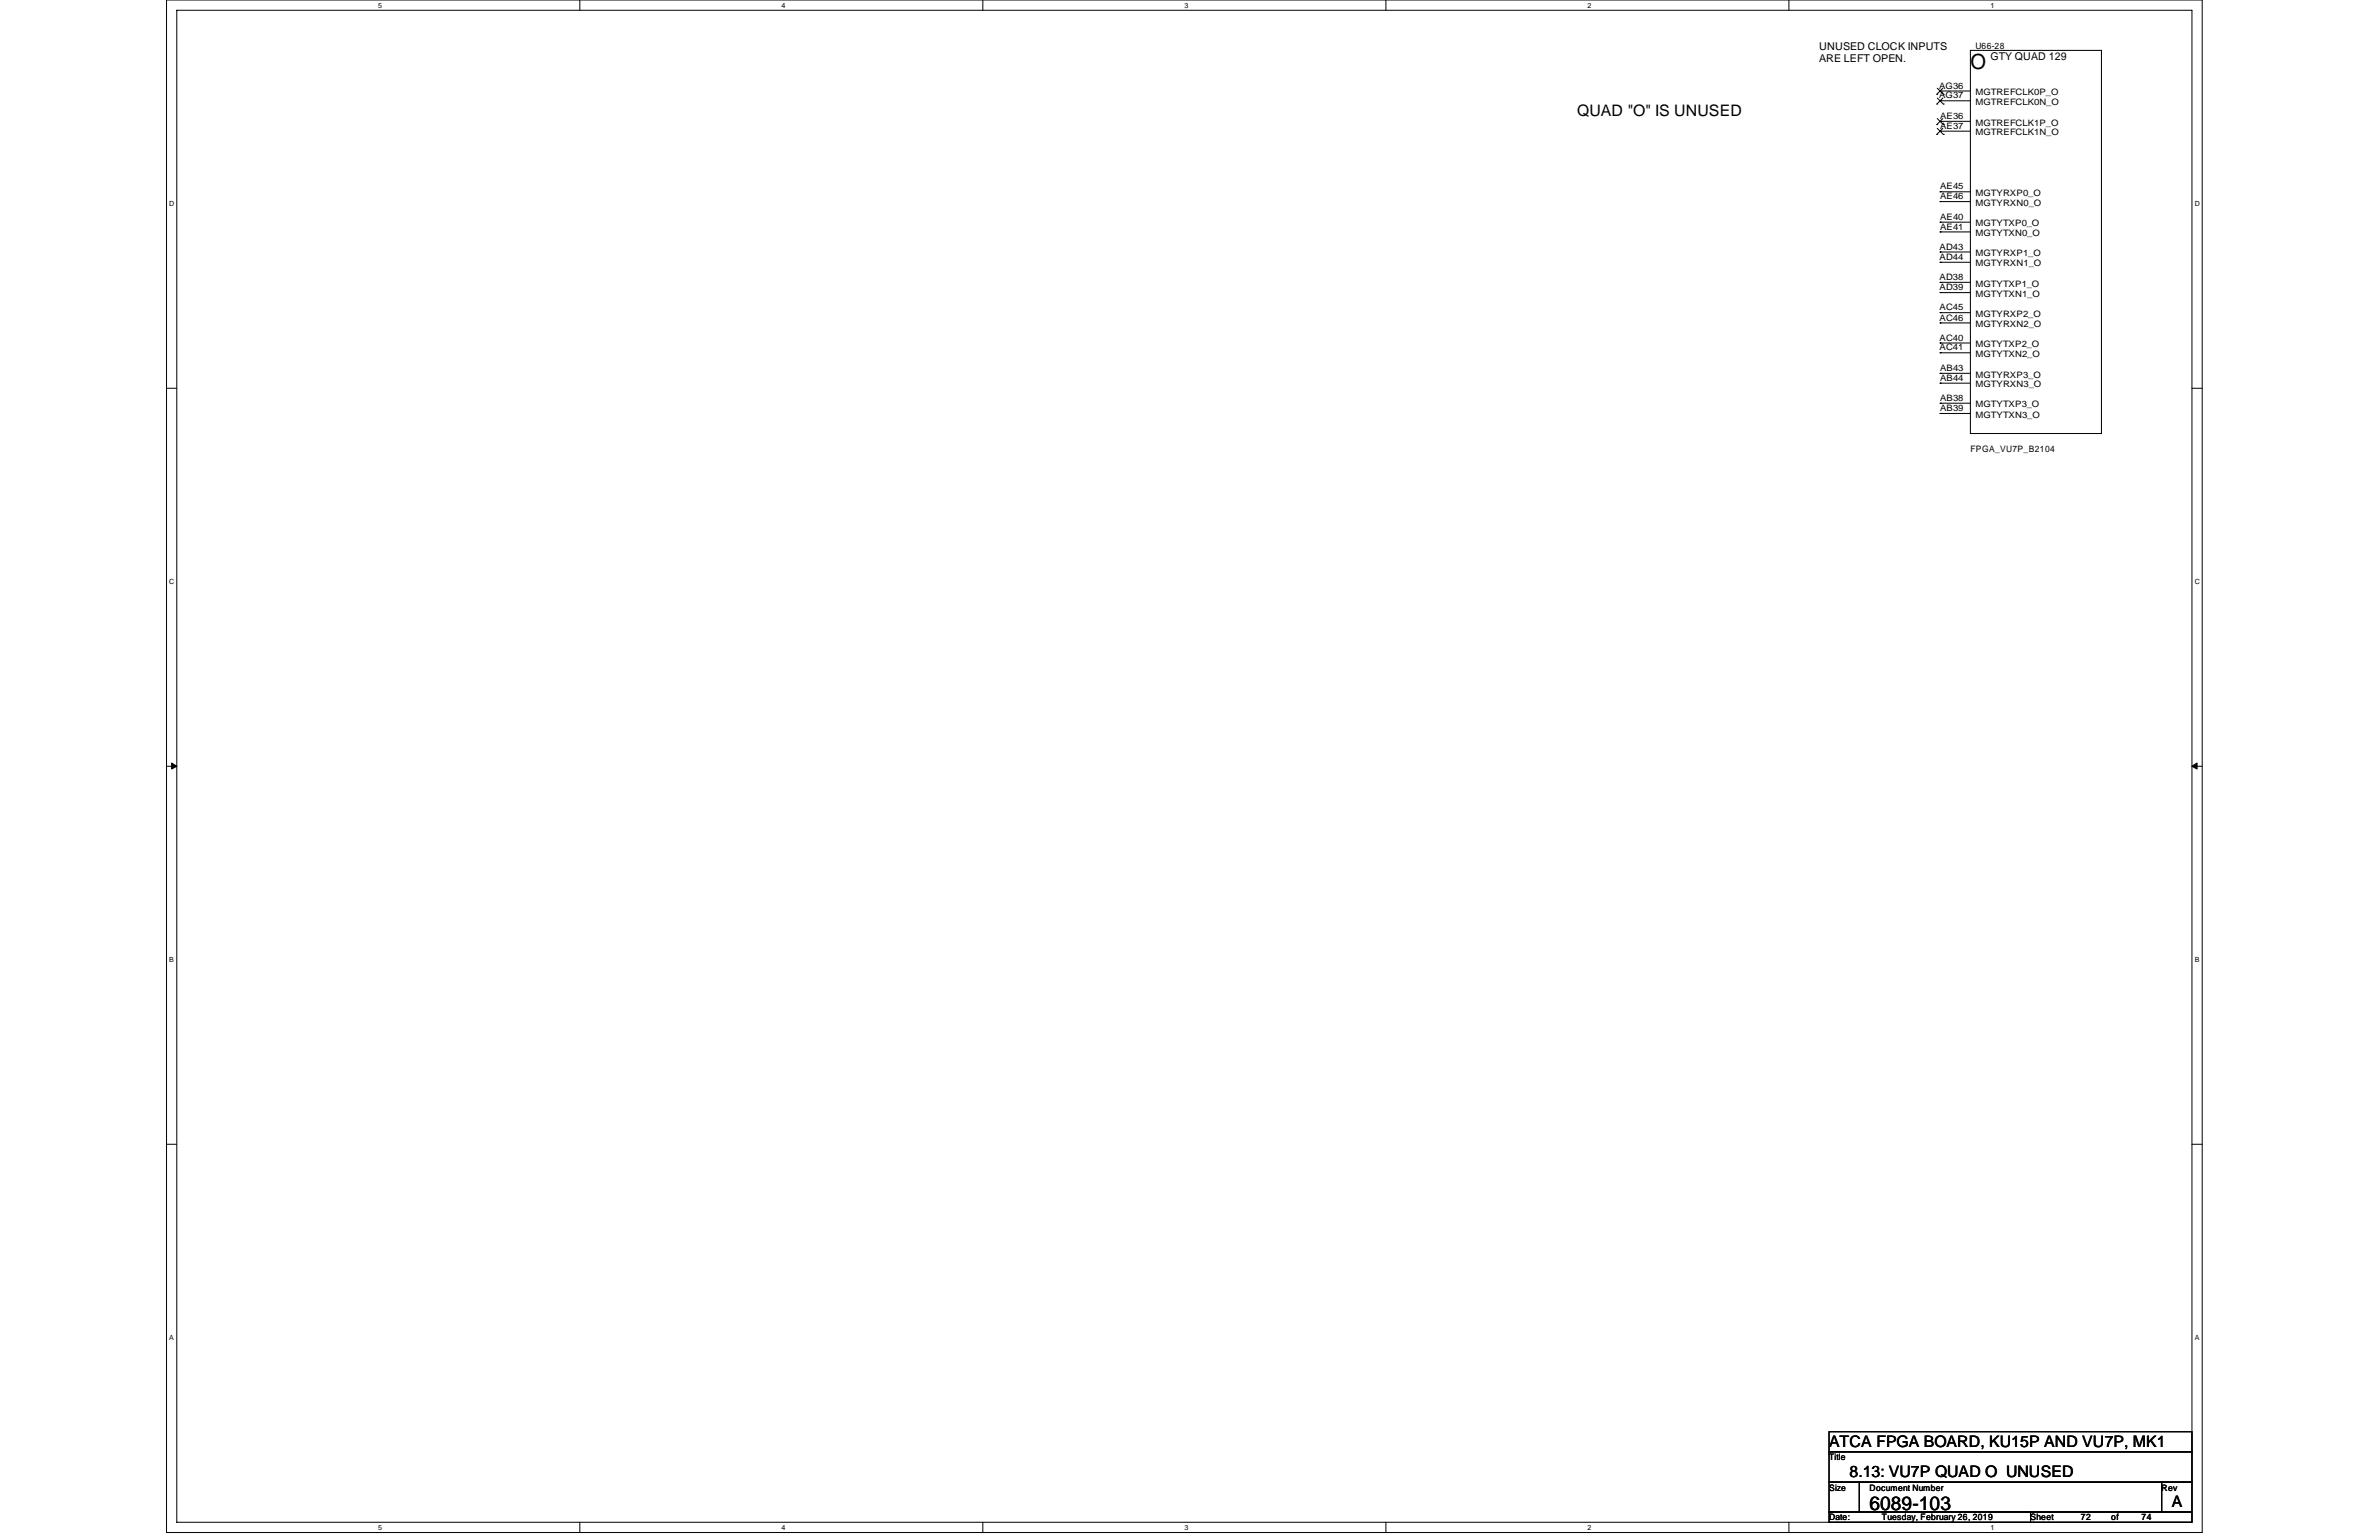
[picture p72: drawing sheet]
<svg xmlns="http://www.w3.org/2000/svg" width="432mm" height="279mm" viewBox="0 0 432 279" stroke-linecap="round" stroke-linejoin="round" font-family="sans-serif">
<defs><g id="words">
<text font-size="3.8" x="357.6" y="12.5">O</text>
<text font-size="3.5" x="339.3" y="273.9">6089-103</text>
<g font-size="2.9">
<text x="286.3" y="21">QUAD &quot;O&quot; IS UNUSED</text>
<text x="332" y="262.5">ATCA FPGA BOARD, KU15P AND VU7P, MK1</text>
<text x="335.7" y="267.9">8.13: VU7P QUAD O UNUSED</text>
<text x="394.2" y="273.4">A</text>
</g>
<g font-size="1.9">
<text x="330.2" y="9.1">UNUSED CLOCK INPUTS</text>
<text x="330.2" y="11.2">ARE LEFT OPEN.</text>
<text x="361.3" y="10.9">GTY QUAD 129</text>
</g>
<g font-size="1.6">
<text x="358.6" y="8.9">U66-28</text>
<text x="352" y="17.9">AG37</text>
<text x="352" y="16.1">AG36</text>
<text x="358.6" y="17.3">MGTREFCLK0P_O</text>
<text x="352.1" y="23.4">AE37</text>
<text x="352.1" y="21.6">AE36</text>
<text x="358.6" y="19.1">MGTREFCLK0N_O</text>
<text x="358.6" y="22.8">MGTREFCLK1P_O</text>
<text x="358.6" y="24.6">MGTREFCLK1N_O</text>
<text x="352.1" y="34.4">AE45</text>
<text x="358.6" y="35.6">MGTYRXP0_O</text>
<text x="352.1" y="36.2">AE46</text>
<text x="352.1" y="41.7">AE41</text>
<text x="352.1" y="39.9">AE40</text>
<text x="358.6" y="37.3">MGTYRXN0_O</text>
<text x="358.6" y="41.1">MGTYTXP0_O</text>
<text x="352" y="47.2">AD44</text>
<text x="352" y="45.3">AD43</text>
<text x="358.6" y="46.5">MGTYRXP1_O</text>
<text x="358.6" y="42.8">MGTYTXN0_O</text>
<text x="352" y="52.7">AD39</text>
<text x="352" y="50.8">AD38</text>
<text x="358.6" y="48.3">MGTYRXN1_O</text>
<text x="358.6" y="53.8">MGTYTXN1_O</text>
<text x="358.6" y="52">MGTYTXP1_O</text>
<text x="352" y="58.2">AC46</text>
<text x="352" y="56.3">AC45</text>
<text x="358.6" y="59.4">MGTYRXN2_O</text>
<text x="358.6" y="57.5">MGTYRXP2_O</text>
<text x="352" y="63.6">AC41</text>
<text x="352" y="61.8">AC40</text>
<text x="358.6" y="64.8">MGTYTXN2_O</text>
<text x="358.6" y="63">MGTYTXP2_O</text>
<text x="352.1" y="69.1">AB44</text>
<text x="352.1" y="67.3">AB43</text>
<text x="358.6" y="70.3">MGTYRXN3_O</text>
<text x="358.6" y="68.5">MGTYRXP3_O</text>
<text x="352.1" y="74.6">AB39</text>
<text x="352.1" y="72.7">AB38</text>
<text x="358.6" y="75.8">MGTYTXN3_O</text>
<text x="358.6" y="73.9">MGTYTXP3_O</text>
<text x="357.6" y="82">FPGA_VU7P_B2104</text>
<text x="332" y="264.9">Title</text>
<text x="332" y="275.8">Date:</text>
<text x="332" y="270.4">Size</text>
<text x="339.3" y="270.4">Document Number</text>
<text x="341.5" y="275.8">Tuesday, February 26, 2019</text>
<text x="368.6" y="275.8">Sheet</text>
<text x="377.7" y="275.8">72</text>
<text x="383.2" y="275.8">of</text>
<text x="388.7" y="275.8">74</text>
<text x="392.3" y="270.4">Rev</text>
</g>
<g font-size="1.3">
<text x="68.7" y="1.4">5</text>
<text x="141.8" y="1.4">4</text>
<text x="215" y="1.4">3</text>
<text x="288.1" y="1.4">2</text>
<text x="361.3" y="1.4">1</text>
<text x="30.7" y="37.3">D</text>
<text x="398.4" y="37.3">D</text>
<text x="30.7" y="105.9">C</text>
<text x="398.4" y="105.9">C</text>
<text x="30.7" y="174.5">B</text>
<text x="398.4" y="174.5">B</text>
<text x="30.7" y="243.1">A</text>
<text x="398.4" y="243.1">A</text>
<text x="68.7" y="277.6">5</text>
<text x="141.8" y="277.6">4</text>
<text x="215" y="277.6">3</text>
<text x="288.1" y="277.6">2</text>
<text x="361.3" y="277.6">1</text>
</g>
</g></defs>
<path d="M30.2 0h369.5v278h-369.5zM32.1 1.9h365.7v274.3h-365.7z" fill="none" stroke="#000" stroke-width=".18"/>
<g fill="#fff">
<path d="M68.7 .3h.6v1.4h-.6z"/>
<path d="M68.7 276.4h.6v1.5h-.6z"/>
</g>
<path d="M105.2 0v1.9M105.2 276.2v1.8" fill="none" stroke="#000" stroke-width=".18"/>
<g fill="#fff">
<path d="M141.8 .3h.7v1.4h-.7z"/>
<path d="M141.8 276.4h.7v1.5h-.7z"/>
</g>
<path d="M178.4 0v1.9M178.4 276.2v1.8" fill="none" stroke="#000" stroke-width=".18"/>
<g fill="#fff">
<path d="M215 .3h.6v1.4h-.6z"/>
<path d="M215 276.4h.6v1.5h-.6z"/>
</g>
<path d="M251.5 0v1.9M251.5 276.2v1.8" fill="none" stroke="#000" stroke-width=".18"/>
<g fill="#fff">
<path d="M288.1 .3h.7v1.4h-.7z"/>
<path d="M288.1 276.4h.7v1.5h-.7z"/>
</g>
<path d="M324.7 0v1.9M324.7 276.2v1.8" fill="none" stroke="#000" stroke-width=".18"/>
<g fill="#fff">
<path d="M361.3 .3h.6v1.4h-.6z"/>
<path d="M361.3 276.4h.6v1.5h-.6z"/>
<path d="M30.7 36.2h1v1.4h-1z"/>
<path d="M398.4 36.2h.9v1.4h-.9z"/>
<path d="M30.7 104.7h1v1.5h-1z"/>
<path d="M398.4 104.7h.9v1.5h-.9z"/>
</g>
<path d="M30.2 70.4h1.9M397.8 70.4h1.9" fill="none" stroke="#000" stroke-width=".18"/>
<g fill="#fff">
<path d="M30.7 173.3h.9v1.5h-.9z"/>
<path d="M398.4 173.3h.8v1.5h-.8z"/>
</g>
<path d="M30.2 139h1.9M397.8 139h1.9" fill="none" stroke="#000" stroke-width=".18"/>
<path d="M31.2 138.4v1.1l.9-.5zM397.8 139l1 .5v-1.1z" fill="#000" stroke="#000" stroke-width=".18"/>
<g fill="#fff">
<path d="M30.7 241.9h.8v1.4h-.8z"/>
<path d="M398.4 241.9h.7v1.4h-.7z"/>
</g>
<g fill="none" stroke="#000" stroke-width=".18">
<path d="M351.5 18.9h.1M351.5 17.1h.1M351.6 17.8l1.1 1.1M351.6 16l1.1 1.1M352.1 18.3h.1M352.1 16.5h.1M352.1 18.3h5.5M352.1 16.5h5.5M352.6 17.8l-1.1 1.1M352.6 16l-1.1 1.1M352.7 18.9h.1M352.7 17.1h.1"/>
<path d="M357.6 9.1h23.8v69.6h-23.8zM351.5 24.4h.1M351.5 22.6h.1M351.6 23.3l1.1 1.1M351.6 21.5l1.1 1.1M352.1 23.8h.1M352.1 22h.1M352.1 36.6h.1M352.1 34.8h.1M352.1 23.8h5.5M352.1 22h5.5M352.1 36.6h5.5"/>
<path d="M352.1 34.8h5.5M352.6 23.3l-1.1 1.1M352.6 21.5l-1.1 1.1M352.7 24.4h.1M352.7 22.6h.1M352.1 47.6h.1M352.1 58.6h.1M352.1 45.7h.1M352.1 56.7h.1M352.1 42.1h.1M352.1 53.1h.1M352.1 40.3h.1"/>
<path d="M352.1 51.2h.1M352.1 47.6h5.5M352.1 58.6h5.5M352.1 45.7h5.5M352.1 56.7h5.5M352.1 42.1h5.5M352.1 53.1h5.5M352.1 40.3h5.5M352.1 51.2h5.5M352.1 69.5h.1M352.1 67.7h.1M352.1 64h.1"/>
<path d="M352.1 75h.1M352.1 62.2h.1M352.1 73.2h.1M352.1 69.5h5.5M352.1 67.7h5.5M352.1 64h5.5M352.1 75h5.5M352.1 62.2h5.5M352.1 73.2h5.5M30.2 207.6h1.9M397.8 207.6h1.9M332 259.8h65.8v3.6h-65.8z"/>
<path d="M332 263.4h65.8v5.5h-65.8zM332 268.9h5.5v5.4h-5.5zM332 274.3h36.6v1.9h-36.6zM337.5 268.9h54.8v5.4h-54.8zM368.6 274.3h29.2v1.9h-29.2zM392.3 268.9h5.5v5.4h-5.5z"/>
</g>
<use href="#words"/>
</svg>
